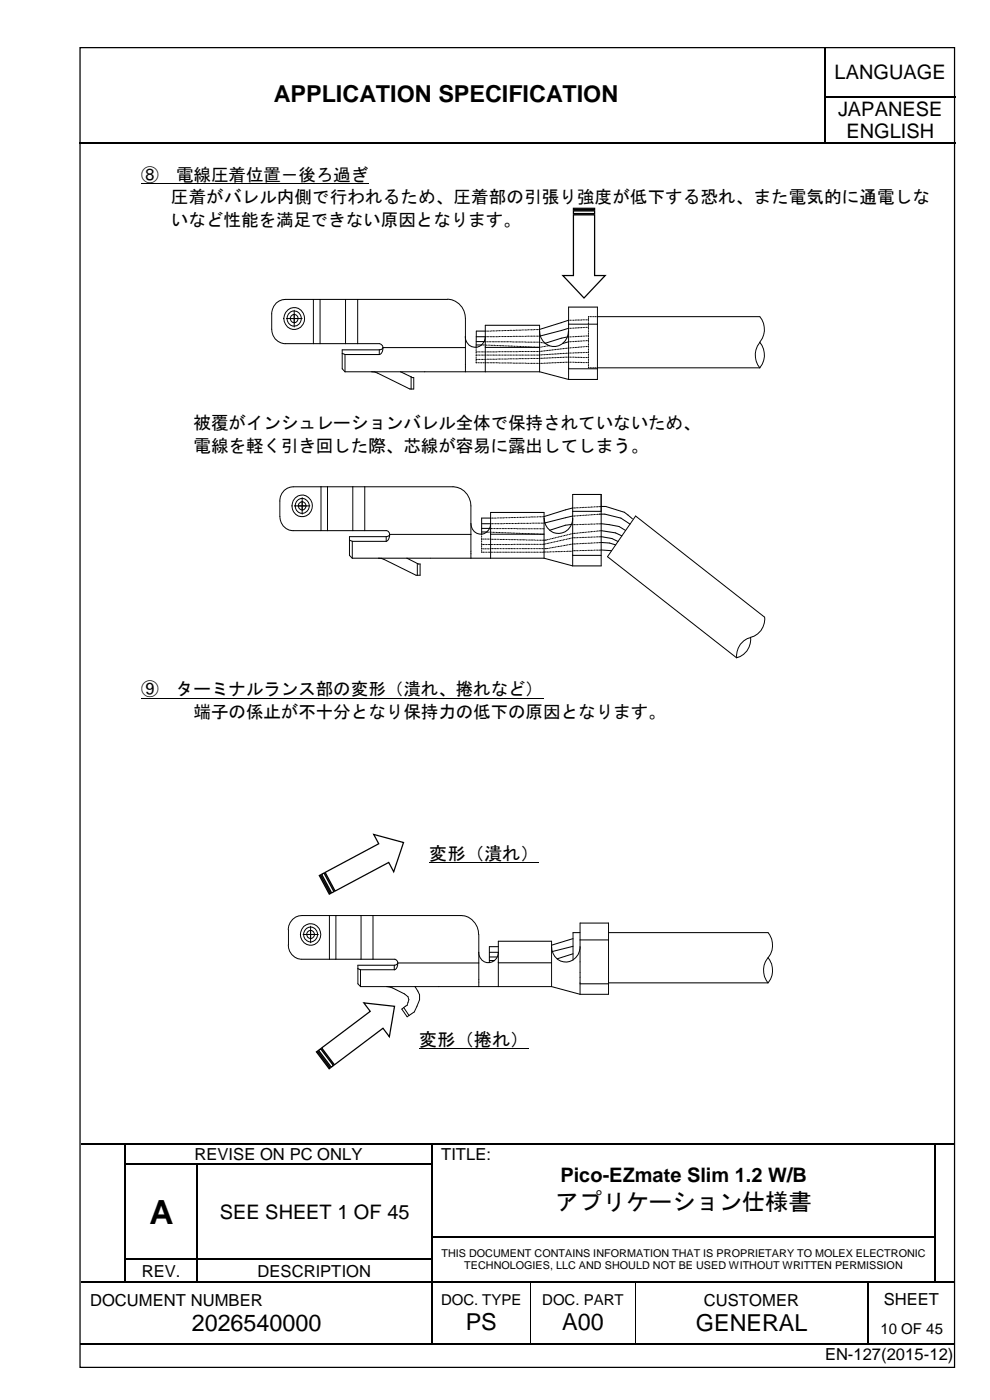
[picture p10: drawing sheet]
<svg xmlns="http://www.w3.org/2000/svg" width="210mm" height="297mm" viewBox="0 0 210 297" stroke-linecap="round" stroke-linejoin="round" font-family="sans-serif">
<defs><g id="words">
<text font-size="7.1" x="31.7" y="259.6">A</text>
<g font-size="5">
<text x="58.1" y="21.6">APPLICATION SPECIFICATION</text>
<text x="117.8" y="256.7">アプリケーション仕様書</text>
<text x="40.6" y="282.4">2026540000</text>
<text x="98.7" y="282.2">PS</text>
<text x="119.2" y="282.2">A00</text>
<text x="147.6" y="282.4">GENERAL</text>
</g>
<g font-size="4.2">
<text x="176.9" y="16.7">LANGUAGE</text>
<text x="177.7" y="24.5">JAPANESE</text>
<text x="179.4" y="29.4">ENGLISH</text>
<text x="118.8" y="250.7">Pico-EZmate Slim 1.2 W/B</text>
<text x="46.6" y="258.6">SEE SHEET 1 OF 45</text>
</g>
<g font-size="3.9">
<text x="90.9" y="182.4">変形（潰れ）</text>
<text x="88.8" y="221.8">変形（捲れ）</text>
</g>
<g font-size="3.7">
<text x="29.9" y="38.3">⑧</text>
<text x="37.3" y="38.3">電線圧着位置－後ろ過ぎ</text>
<text x="36.2" y="43.1">圧着がバレル内側で行われるため、圧着部の引張り強度が低下する恐れ、また電気的に通電しな</text>
<text x="36.2" y="47.9">いなど性能を満足できない原因となります。</text>
<text x="41" y="91.1">被覆がインシュレーションバレル全体で保持されていないため、</text>
<text x="41" y="95.9">電線を軽く引き回した際、芯線が容易に露出してしまう。</text>
<text x="29.9" y="147.5">⑨</text>
<text x="37.3" y="147.5">ターミナルランス部の変形（潰れ、捲れなど）</text>
<text x="41" y="152.4">端子の係止が不十分となり保持力の低下の原因となります。</text>
</g>
<g font-size="3.5">
<text x="41.2" y="246.1">REVISE ON PC ONLY</text>
<text x="93.5" y="246.1">TITLE:</text>
<text x="30.1" y="270.8">REV.</text>
<text x="54.6" y="270.8">DESCRIPTION</text>
<text x="19.1" y="277">DOCUMENT NUMBER</text>
<text x="149.2" y="277">CUSTOMER</text>
<text x="187.4" y="276.8">SHEET</text>
<text x="174.9" y="288.6">EN-127(2015-12)</text>
</g>
<g font-size="3.2">
<text x="93.5" y="276.9">DOC. TYPE</text>
<text x="115" y="276.9">DOC. PART</text>
<text x="186.6" y="283">10 OF 45</text>
</g>
<g font-size="2.3">
<text x="93.6" y="266.6">THIS DOCUMENT CONTAINS INFORMATION THAT IS PROPRIETARY TO MOLEX ELECTRONIC</text>
<text x="98.4" y="269.3">TECHNOLOGIES, LLC AND SHOULD NOT BE USED WITHOUT WRITTEN PERMISSION</text>
</g>
</g></defs>
<g fill="none" stroke="#000" stroke-width=".25">
<path d="M175 10.2v10.2M16.8 30.4h158M175 20.6v9.7M175.1 20.5h27.4M175.1 30.4h27.4M17.2 242.6h9.3M26.6 242.8v4M26.6 247.1v4.8M26.6 252.2v4.9M26.6 257.3v4.9M26.7 242.6h64.8M26.7 247h15"/>
<path d="M41.8 247.1v4.8M41.8 252.2v4.9M41.8 257.3v4.9M42 247h49.5M91.6 242.8v4M91.6 247.1v4.8M91.6 252.2v4.9M91.6 257.3v4.9M91.8 242.6h106.3M198.2 242.8v4M198.2 247.1v4.8M198.2 252.2v4.9"/>
<path d="M198.2 257.3v4.9M198.4 242.6h4M17.2 272h9.3M26.6 262.5v4.6M26.6 267.3v4.6M26.7 267.2h15M26.7 272h15M41.8 262.5v4.6M41.8 267.3v4.6M42 267.2h49.5M42 272h49.5M91.6 262.5v4.6"/>
<path d="M91.6 267.3v4.6M91.6 272.2v12.9M91.8 262.3h106.3M91.8 272h20.6M112.6 272h22M134.9 272h49M184 272.2v12.9M184.1 272h14M198.2 262.5v4.6M198.2 267.3v4.6M198.4 272h4M16.9 285.2h74.6"/>
<path d="M91.8 285.2h20.6M112.6 285.2h22M134.9 285.2h49M184.1 285.2h18.3"/>
</g>
<g fill="#000">
<path d="M174.8 20.4h.3v.2h-.3z" fill-rule="evenodd"/>
<path d="M174.8 30.3h.3v.3h-.3z" fill-rule="evenodd"/>
<path d="M26.5 242.5h.2v.3h-.2z" fill-rule="evenodd"/>
<path d="M26.5 246.8h.2v.3h-.2z" fill-rule="evenodd"/>
<path d="M26.5 251.9h.2v.3h-.2z" fill-rule="evenodd"/>
<path d="M26.5 257.1h.2v.2h-.2z" fill-rule="evenodd"/>
<path d="M41.7 246.8h.3v.3h-.3z" fill-rule="evenodd"/>
<path d="M41.7 251.9h.3v.3h-.3z" fill-rule="evenodd"/>
<path d="M41.7 257.1h.3v.2h-.3z" fill-rule="evenodd"/>
<path d="M91.5 242.5h.3v.3h-.3z" fill-rule="evenodd"/>
<path d="M91.5 246.8h.3v.3h-.3z" fill-rule="evenodd"/>
<path d="M91.5 251.9h.3v.3h-.3z" fill-rule="evenodd"/>
<path d="M91.5 257.1h.3v.2h-.3z" fill-rule="evenodd"/>
<path d="M198.1 242.5h.3v.3h-.3z" fill-rule="evenodd"/>
<path d="M198.1 246.8h.3v.3h-.3z" fill-rule="evenodd"/>
<path d="M198.1 251.9h.3v.3h-.3z" fill-rule="evenodd"/>
<path d="M198.1 257.1h.3v.2h-.3z" fill-rule="evenodd"/>
<path d="M26.5 262.2h.2v.3h-.2z" fill-rule="evenodd"/>
<path d="M26.5 267.1h.2v.2h-.2z" fill-rule="evenodd"/>
<path d="M26.5 271.9h.2v.3h-.2z" fill-rule="evenodd"/>
<path d="M41.7 262.2h.3v.3h-.3z" fill-rule="evenodd"/>
<path d="M41.7 267.1h.3v.2h-.3z" fill-rule="evenodd"/>
<path d="M41.7 271.9h.3v.3h-.3z" fill-rule="evenodd"/>
<path d="M91.5 262.2h.3v.3h-.3z" fill-rule="evenodd"/>
<path d="M91.5 267.1h.3v.2h-.3z" fill-rule="evenodd"/>
<path d="M91.5 271.9h.3v.3h-.3z" fill-rule="evenodd"/>
<path d="M112.4 271.9h.2v.3h-.2z" fill-rule="evenodd"/>
<path d="M134.6 271.9h.3v.3h-.3z" fill-rule="evenodd"/>
<path d="M183.9 271.9h.2v.3h-.2z" fill-rule="evenodd"/>
<path d="M198.1 262.2h.3v.3h-.3z" fill-rule="evenodd"/>
<path d="M198.1 267.1h.3v.2h-.3z" fill-rule="evenodd"/>
<path d="M198.1 271.9h.3v.3h-.3z" fill-rule="evenodd"/>
<path d="M91.5 285.1h.3v.3h-.3z" fill-rule="evenodd"/>
<path d="M112.4 285.1h.2v.3h-.2z" fill-rule="evenodd"/>
<path d="M134.6 285.1h.3v.3h-.3z" fill-rule="evenodd"/>
<path d="M183.9 285.1h.2v.3h-.2z" fill-rule="evenodd"/>
</g>
<path d="M112.5 272.2v12.9M134.7 272.2v12.9" fill="none" stroke="#000" stroke-width=".21"/>
<path d="M55.6 15.8h112.4v9.7h-112.4z" fill-rule="evenodd" fill="#fff"/>
<path d="M17 10.1h185.4v280h-185.4z" fill="none" stroke="#000" stroke-width=".26"/>
<path d="M67.1 223.2l.2-.2 2.7 3.6-.2 .1zM67.5 222.8l.5-.3 2.7 3.6-.5 .3zM77.1 212.8l6.5 .7-1.1 6.4-1.3-1.8-10.3 7.8-2.7-3.6 10.3-7.7z" fill-rule="evenodd" fill="#fff"/>
<path d="M77.1 212.8l6.5 .7-1.1 6.4-1.3-1.8-10.3 7.8-2.7-3.6 10.3-7.7zM67.1 223.2l.2-.2 2.7 3.6-.2 .1zM67.5 222.8l.5-.3 2.7 3.6-.5 .3z" fill="none" stroke="#000" stroke-width=".26"/>
<path d="M67.7 185.7l.2-.1 2.2 4-.3 .1zM68.2 185.5l.5-.3 2.1 4-.5 .2zM68.9 185.1l11.4-6.1-1.1-2 6.4 1.7-2.1 6.2-1.1-1.9-11.4 6z" fill-rule="evenodd" fill="#fff"/>
<path d="M67.7 185.7l.2-.1 2.2 4-.3 .1zM68.2 185.5l.5-.3 2.1 4-.5 .2zM68.9 185.1l11.4-6.1-1.1-2 6.4 1.7-2.1 6.2-1.1-1.9-11.4 6z" fill="none" stroke="#000" stroke-width=".26"/>
<path d="M29.9 38.9h48.2M29.9 148.2h85.3" fill="none" stroke="#000" stroke-width=".21"/>
<path d="M121.6 44.2h4.5v.3h-4.5zM121.6 44.7h4.5v.6h-4.5zM121.6 45.6h4.5v12.9h2.2l-4.5 4.7-4.5-4.7h2.3z" fill-rule="evenodd" fill="#fff"/>
<path d="M121.6 44.2h4.5v.3h-4.5zM121.6 44.7h4.5v.6h-4.5zM121.6 45.6h4.5v12.9h2.2l-4.5 4.7-4.5-4.7h2.3z" fill="none" stroke="#000" stroke-width=".26"/>
<g fill="none" stroke="#000" stroke-width=".21">
<path d="M60.7 67.6h3.4M61 65.7a2.28 2.28 0 0 1 3.5 1.1 2.28 2.28 0 0 1-1.9 3.1 2.33 2.33 0 0 1-2.3-1.5 2.33 2.33 0 0 1 .7-2.7zM62.4 65.8v3.6M66.4 63.5v9.4M67.9 63.5v9.4M72.6 75l.5 .2M73.1 75.2v3.7M73.1 75.2h7.3M73.1 78.9h25.6M73.3 63.5v9.4M75.8 63.5v9.4M78.8 78.9l1.2 .3 6.9 3.3h.8v-2.4l-.5-.2"/>
<path d="M80.4 74.2v1M80.4 74.2h-7.8v4l.5 .7M81.2 73.7a.89 .89 0 0 0-.8-.8h-19.9a2.96 2.96 0 0 1-2.9-3.1v-3.2a3 3 0 0 1 2.9-3.1h34.3a3.9 3.9 0 0 1 3.9 4.1v6.1M81.2 73.7v.1a1.44 1.44 0 0 1-.6 1.4h-.2M81.2 73.7l-.2 .4-.6 .1M81.2 73.7h17.5M84.9 78.9l2.3 1M87.2 79.9v2.6M98.6 71.4a2.13 2.13 0 0 0 2.2 2.3 2.13 2.13 0 0 0 2.1-2.3M98.7 73.7v5.2M98.7 78.9h4.2M100.9 76.1v.2l.2-.1"/>
<path d="M100.9 76.8v.2h.2M100.9 74v.1M100.9 74.3v.2M100.9 75.1v.1M100.9 75.4v.1M100.9 75.8v.1M100.9 76.4v.2M100.9 73.2h1.3M100.9 72.5h1.9M100.9 71.4h2.1M101.1 75.3l-.2 .1M101.1 74.7l-.2 .1"/>
<path d="M101.3 76.2h.1M101.3 75.3h.1M101.3 74.7h.1M101.3 77h.2M101.6 76.2h.1M101.6 75.3h.1M101.6 74.7h.1M101.7 77h.1M102 76.2h.1M102 75.3h.1M102 74.7h.1M102 77h.2"/>
<path d="M102.2 76.2h.2M102.2 75.3h.2M102.2 74.7h.2M102.4 77h.1M102.4 73.2h.2M102.6 76.2h.1M102.6 75.3h.1M102.6 74.7h.1M102.8 77h.2M102.8 73.2h.1M102.9 73.5v.2h11.5M102.9 78.9h11.5"/>
<path d="M102.9 78.9v-9.9h11.5v9.9M102.9 76.2h.1M102.9 75.3h.1M102.9 74.7h.1M103 72.5h.1M103 70.2h-2l-.1 3.6M103.1 73.2h.1M103.2 77h.2M103.2 71.4h.2M103.2 70.2h.2M103.3 76.2h.1M103.3 75.3h.1"/>
<path d="M103.3 74.7h.1M103.3 72.5h.1M103.4 73.2h.2M103.6 76.2h.1M103.6 75.3h.1M103.6 74.7h.1M103.6 77h.1M103.6 71.4h.1M103.6 70.2h.1M103.6 72.5h.2M103.8 73.2h.1M103.9 76.2h.1"/>
<path d="M103.9 75.3h.1M103.9 74.7h.1M103.9 77h.1M103.9 71.4h.1M103.9 70.2h.1M104 72.5h.1M104.1 73.3h.1M104.2 77h.1M104.2 71.4h.1M104.2 70.2h.1M104.2 76.2h.1M104.2 75.3h.1"/>
<path d="M104.2 74.7h.1M104.3 72.5h.1M104.4 73.3h.2M104.5 76.2h.2M104.5 75.3h.2M104.5 74.7h.2M104.5 77h.2M104.5 71.4h.2M104.5 70.2h.2M104.6 72.5h.1M104.7 73.3h.2M104.9 76.2h.1"/>
<path d="M104.9 75.3h.1M104.9 74.7h.1M104.9 77h.1M104.9 71.4h.1M104.9 70.2h.1M104.9 72.5h.1M105.1 73.3h.1M105.2 76.2h.1M105.2 75.3h.1M105.2 74.7h.1M105.2 77h.1M105.2 71.4h.1"/>
<path d="M105.2 70.2h.1M105.3 72.5h.1M105.4 73.3h.1M105.5 77h.1M105.5 71.4h.1M105.5 70.2h.1M105.5 76.2h.1M105.5 75.3h.1M105.5 74.6h.1M105.6 72.5h.1M105.8 73.3h.1M105.8 76.2h.2"/>
<path d="M105.8 75.3h.2M105.8 74.6h.2M105.8 77h.1M105.8 71.4h.1M105.8 70.2h.1M105.9 72.5h.1M106.1 73.3h.1M106.2 76.2h.1M106.2 75.3h.1M106.2 74.6h.1M106.2 77h.1M106.2 71.4h.1"/>
<path d="M106.2 70.2h.1M106.2 72.5h.1M106.4 73.3h.1M106.5 76.2h.1M106.5 75.3h.1M106.5 74.6h.1M106.5 77h.1M106.5 71.4h.1M106.5 70.2h.1M106.5 72.5h.2M106.7 73.3l.1 .1M106.8 77h.1"/>
<path d="M106.8 71.4h.1M106.8 70.1h.1M106.8 76.2h.1M106.8 75.3h.1M106.8 74.6h.1M106.9 72.5h.1M107.1 73.4h.1M107.1 76.2h.2M107.1 75.3h.2M107.1 74.6h.2M107.1 77h.1M107.1 71.4h.1"/>
<path d="M107.1 70.1h.1M107.2 72.5h.1M107.4 73.4h.1M107.5 76.2h.1M107.5 75.3h.1M107.5 74.6h.1M107.5 77h.1M107.5 71.4h.1M107.5 70.1h.1M107.5 72.5h.2M107.7 73.4h.1M107.8 77h.1"/>
<path d="M107.8 71.4h.1M107.8 70.1h.1M107.8 76.1h.1M107.8 75.3h.1M107.8 74.6h.1M107.8 72.5h.2M108 73.4h.2M108.1 76.1h.1M108.1 75.3h.1M108.1 74.6h.1M108.1 77h.1M108.1 71.4h.1"/>
<path d="M108.1 70.1h.1M108.2 72.5h.1M108.4 73.4h.1M108.4 76.1h.1M108.4 75.3h.1M108.4 74.6h.1M108.4 77h.1M108.4 71.4h.1M108.4 70.1h.1M108.5 72.5h.1M108.7 73.4l.1 .1M108.8 76.1h.1"/>
<path d="M108.8 75.3h.1M108.8 74.6h.1M108.8 77h.1M108.8 71.4h.1M108.8 70.1h.1M108.8 72.5h.1M109 73.5h.1M109.1 77h.1M109.1 71.4h.1M109.1 70.1h.1M109.1 76.1h.1M109.1 75.3h.1"/>
<path d="M109.1 74.6h.1M109.1 72.5h.2M109.4 73.5h.1M109.4 76.1h.2M109.4 75.3h.2M109.4 74.6h.2M109.4 77h.2M109.4 71.4h.2M109.4 70h.2M109.4 72.5h.2M109.7 73.5h.1M109.7 76.1h.2"/>
<path d="M109.7 75.3h.2M109.7 74.6h.2M109.7 77h.2M109.7 71.4h.2M109.7 70h.2M109.8 72.5h.1M110 73.5h.1M110 76.1h.2M110 75.3h.2M110 74.6h.2M110 77h.2M110 71.4h.2"/>
<path d="M110 70h.2M110.1 72.5h.1M110.3 73.5h.1M110.3 76.1h.2M110.3 75.3h.2M110.3 74.6h.2M110.3 77h.2M110.3 71.4h.2M110.3 70h.2M110.4 72.5h.1M110.6 73.5h.1M110.7 76.1h.1"/>
<path d="M110.7 75.3h.1M110.7 74.6h.1M110.7 77h.1M110.7 71.4h.1M110.7 70h.1M110.7 72.5h.1M111 73.5h.1M111 76.1h.1M111 75.3h.1M111 74.6h.1M111 77h.1M111 71.4h.1"/>
<path d="M111 70h.1M111 72.5h.2M111.3 73.5h.1M111.3 76.1h.2M111.3 75.3h.2M111.3 74.6h.2M111.3 77h.2M111.3 72.5l.2 .1M111.3 71.4h.2M111.3 70h.2M111.6 73.6h.2M111.6 76.1h.2"/>
<path d="M111.6 75.3h.2M111.6 74.6h.2M111.6 77.1h.2M111.6 71.3h.2M111.6 70h.2M111.7 72.6h.1M111.9 73.6h.2M112 76.1h.1M112 75.3h.1M112 74.6h.1M112 77.1h.1M112 71.3h.1"/>
<path d="M112 70h.1M112 72.6h.1M112.3 73.6h.1M112.3 76h.1M112.3 75.3h.1M112.3 74.6h.1M112.3 77.1h.1M112.3 72.6h.2M112.3 71.3h.1M112.3 70h.1M112.6 73.6h.1M112.6 77.1h.2"/>
<path d="M112.6 71.3h.2M112.6 70h.2M112.6 76h.2M112.6 75.3h.2M112.6 74.6h.2M112.6 72.6h.2M112.9 76h.2M112.9 75.3h.2M112.9 74.6h.2M112.9 73.6h.2M112.9 77.1h.2M112.9 71.3h.2"/>
<path d="M112.9 70h.2M113 72.6h.1M113.3 76h.1M113.3 75.3h.1M113.3 74.6h.1M113.3 73.6h.1M113.3 77.1h.1M113.3 72.6h.1M113.3 71.3h.1M113.3 69.9h.1M113.6 73.7h.1M113.6 76h.1"/>
<path d="M113.6 75.3h.1M113.6 74.6h.1M113.6 77.1h.1M113.6 72.6h.1M113.6 71.3h.1M113.6 69.9h.1M113.9 76h.2M113.9 75.3h.2M113.9 74.6h.2M113.9 77.1h.2M113.9 73.7h.2M113.9 71.3h.2"/>
<path d="M113.9 69.9h.2M114 72.6h.1M114.2 77.1h.3M114.2 73.7h.2M114.2 72.6h.3M114.2 71.3h.2M114.4 70.2a3.1 3.1 0 0 0 3.1 3.3 3.1 3.1 0 0 0 3-3.3M114.4 78.9l6.1 1.6M114.5 76h-.3M114.5 75.3h-.3M114.5 74.5l-.3 .1M114.5 73.7h-.1"/>
<path d="M114.7 75.3h.1M114.7 73.6h.1M114.7 76h.1M114.7 77.1h.1M114.7 72.7h.2M114.8 74.5h-.1M115 75.3h.2M115 76h.2M115 77.1h.2M115.1 72.7h.1M115.1 73.5l-.1 .1M115.2 74.5h-.2"/>
<path d="M115.3 73.5h.2M115.4 75.3h.1M115.4 76h.1M115.4 77h.1M115.4 72.8h.2M115.5 74.4l-.1 .1M115.7 75.2h.2M115.7 76h.2M115.7 77h.2M115.8 73.4l-.1 .1M115.9 74.4h-.2M116 73.4h.1"/>
<path d="M116 75.2h.2M116.2 74.3l-.2 .1M116.2 75.9l-.2 .1M116.2 77h-.2M116.3 73.3h.1M116.4 75.2h.1M116.4 75.9h.1M116.4 77h.1M116.5 74.3h-.1M116.7 75.9h.2M116.7 77h.2M116.9 74.3h-.2"/>
<path d="M116.9 75.1l-.2 .1M117 75.1h.2M117 75.9h.2M117 77h.2M117.2 74.2l-.2 .1M117.4 75.9h.1M117.4 77h.1M117.5 74.2h-.1M117.5 75.1h-.1M117.7 75.1h.2M117.7 75.9h.2M117.7 77h.2"/>
<path d="M117.9 74.1l-.2 .1M118.1 75.9h.1M118.1 76.9h.1M118.2 74.1h-.1M118.2 75.1h-.1M118.4 75.1h.1M118.4 75.9h.1M118.4 76.9h.1M118.5 74.1h-.1M118.7 75h.2M118.9 74l-.2 .1M118.9 75.8l-.2 .1"/>
<path d="M118.9 76.9h-.2M119.1 75h.1M119.1 75.8h.1M119.1 76.9h.1M119.2 74h-.1M119.4 75h.1M119.4 75.8h.1M119.4 76.9h.1M119.5 73.9l-.1 .1M119.7 75h.2M119.7 75.8h.2M119.7 76.8h.2"/>
<path d="M119.9 73.9h-.2M120.1 74.9h.1M120.1 75.8h.1M120.1 76.8h.1M120.2 73.9h-.1M120.3 71.5l-4.7 1.3M120.4 75.8h.3M120.4 76.8h.3M120.5 78.2v-13h6.2v15.3h-6.2M120.5 78.2v2.3M120.5 71.5h.2M120.5 68.8h6.2"/>
<path d="M120.5 78.2h6.2M120.7 73.8l-.3 .1M120.7 74.9h-.3M120.7 72.5l-1.4 .4M120.7 67.9l-6.5 2M120.7 69.6l-6.2 1.7M120.9 75.8h.1M120.9 76.8h.1M120.9 72.5h.1M120.9 74.9h.1M120.9 71.5h.1M120.9 69.6h.1"/>
<path d="M120.9 67.9h.1M121 73.8h-.1M121.2 75.8h.1M121.2 76.8h.1M121.2 74.9h.1M121.2 73.8h.1M121.2 72.5h.1M121.2 67.9h.1M121.3 71.4l-.1 .1M121.3 69.6h-.1M121.6 75.8h.1M121.6 76.8h.1"/>
<path d="M121.6 71.4h.1M121.6 73.7h.1M121.6 72.5h.1M121.6 69.6h.1M121.6 67.9h.1M121.7 74.9h-.1M121.9 76.8l.1 .1M121.9 75.8h.1M121.9 74.9h.1M121.9 72.4h.1M122 67.9h-.1M122 73.7h-.1"/>
<path d="M122 71.4h-.1M122 69.6h-.1M122.2 75.8h.2M122.2 76.9h.2M122.2 71.4h.2M122.2 74.9h.2M122.2 73.7h.2M122.2 69.6h.2M122.2 67.9h.2M122.4 72.4h-.2M122.6 75.8h.1M122.6 76.9h.1"/>
<path d="M122.6 73.7h.1M122.6 72.4h.1M122.6 67.9h.1M122.7 74.8l-.1 .1M122.7 71.4h-.1M122.7 69.5l-.1 .1M122.9 73.6h.1M122.9 75.8h.1M122.9 76.9h.1M122.9 71.4h.1M122.9 74.8h.1M122.9 69.5h.1"/>
<path d="M122.9 67.9h.1M123 72.4h-.1M123.2 76.9h.2M123.2 75.8l.2 .1M123.2 74.8h.2M123.2 72.4h.2M123.4 73.6h-.2M123.4 71.3l-.2 .1M123.4 69.5h-.2M123.4 67.9h-.2M123.6 75.9h.1M123.6 76.9h.1"/>
<path d="M123.6 73.6h.1M123.6 71.3h.1M123.6 72.3h.1M123.6 69.5h.1M123.6 67.9h.1M123.7 74.8h-.1M123.9 75.9h.2M123.9 76.9h.2M123.9 73.5h.2M123.9 74.8h.2M123.9 72.3h.2M123.9 67.9h.2"/>
<path d="M124.1 71.3h-.2M124.1 69.4l-.2 .1M124.3 75.9h.1M124.3 76.9h.1M124.3 74.8h.1M124.3 72.3h.1M124.3 71.3h.1M124.3 69.4h.1M124.3 67.9h.1M124.4 73.5h-.1M124.6 75.9h.2M124.6 74.8l.2 .1"/>
<path d="M124.8 77.9l.1 .1M124.8 73.4l-.2 .1M124.8 76.8l-.2 .1M124.8 72.2l-.2 .1M124.8 71.2l-.2 .1M124.8 69.3l-.2 .1M124.8 67.8l-.2 .1M124.8 67.5v.2M124.8 67.9v.1M124.8 68.3v.1M124.8 68.6v.1M124.8 68.9v.2"/>
<path d="M124.8 69.6v.2M124.8 70v.1M124.8 70.3v.1M124.8 70.6v.2M124.8 71v.2M124.8 71.4v.1M124.8 71.7v.1M124.8 72v.2M124.8 72.4v.1M124.8 72.7v.1M124.8 73v.2M124.8 73.7v.2"/>
<path d="M124.8 74.1v.1M124.8 74.4v.2M124.8 75.1v.2M124.8 75.5v.1M124.8 75.8v.1M124.8 76.2v.1M124.8 76.5v.1M124.8 77.2v.1M124.8 77.5v.2M124.9 67.2l-.1 .1M125.1 78h.1M125.1 67.2h.1"/>
<path d="M125.4 78h.2M125.4 67.2h.2M125.8 78h.2M125.8 67.2h.2M126.1 78h.2M126.1 67.2h.2M126.5 67.2h34.6a4.3 4.3 0 0 1 0 5.4M126.5 78h34.6M161.1 72.6a4.2 4.2 0 0 0 0 5.4M161.1 72.6a4.3 4.3 0 0 1 0 5.4M62.4 107.3h3.3M62.6 105.6a2.25 2.25 0 0 1 3.2 .3 2.25 2.25 0 0 1-.3 3.2 2.25 2.25 0 0 1-3.2-.3 2.25 2.25 0 0 1 .3-3.2z"/>
<path d="M64.1 105.6v3.5M68.1 103.3v9.3M69.4 103.3v9.3M74.1 114.6l.6 .2M74.7 114.8v3.6M74.7 118.4h25.1M74.7 114.8h7.2M74.8 103.3v9.3M77.3 103.3v9.3M80.3 118.4l1.2 .3 6.7 3.3h.9v-2.3l-.6-.2M81.8 112.6a.72 .72 0 0 1 .8 .8M81.9 112.6h-19.7a2.87 2.87 0 0 1-2.9-3v-3.3a2.93 2.93 0 0 1 2.9-3h33.8a3.9 3.9 0 0 1 3.8 4v6.1"/>
<path d="M81.9 113.8v1M81.9 113.8h-7.8v4l.6 .6M82.6 113.4l-.2 .3-.5 .1M82.6 113.4a1.44 1.44 0 0 1-.6 1.4h-.1M82.6 113.4h17.2M86.3 118.4l2.2 1.1M88.5 119.5v2.5M99.8 111.1a2.09 2.09 0 0 0 2.1 2.2 2.09 2.09 0 0 0 2.1-2.2M99.8 113.4v5M99.8 118.4h4.2M102.1 116.3l.2 .1M102.1 117l.2 .2"/>
<path d="M102.1 113.7v.1M102.1 114.1v.1M102.1 114.4v.2M102.1 114.8v.2M102.1 115.2v.1M102.1 115.9v.2M102.1 116.7v.1M102.1 114.4h.2M102.1 112.9h1.3M102.1 112.1h1.8M102.1 111.1h2.1M102.3 115.5h-.2v.2"/>
<path d="M102.4 115.5h.2M102.4 117.2h.2M102.5 116.4h.1M102.5 114.4h.1M102.8 115.5h.1M102.8 117.2h.1M102.8 116.4h.2M102.8 114.4h.2M103.1 115.5h.1M103.1 117.2h.1M103.2 116.4h.1M103.2 114.4h.1"/>
<path d="M103.5 115.5h.1M103.5 117.2h.1M103.5 116.4h.2M103.5 114.4h.2M103.6 112.9h.1M103.8 115.5h.1M103.8 117.2h.1M103.9 114.4h.3M103.9 112.9h.1M104 113.2v.1h11.3M104 118.4v-9.7h11.3v9.7M104 118.4h11.3"/>
<path d="M104.1 115.5h.1M104.1 117.2h.1M104.1 112.1h.2M104.2 116.4h-.3M104.2 109.9h-2.1v3.6M104.2 112.9h.1M104.3 114.4h.2M104.3 111.1h.2M104.3 109.9h.2M104.3 116.4h.2M104.4 115.5h.1M104.4 117.2h.1"/>
<path d="M104.5 112.1h.1M104.5 112.9h.2M104.7 114.4h.1M104.7 111.1h.1M104.7 109.9h.1M104.7 116.4h.1M104.8 115.5h.1M104.8 117.2h.1M104.8 112.1h.1M104.9 112.9h.1M105 114.4h.1M105 111.1h.1"/>
<path d="M105 109.9h.1M105 116.4h.2M105.1 115.5h.1M105.1 117.2h.1M105.1 112.1h.1M105.2 112.9l.1 .1M105.3 111.1h.2M105.4 114.4h.1M105.4 116.4h.1M105.4 115.5h.1M105.4 117.2h.1M105.4 112.1h.2"/>
<path d="M105.5 109.9h-.1M105.5 113h.2M105.7 111.1h.1M105.7 114.4h.1M105.7 109.9h.1M105.7 116.4h.1M105.7 115.5h.2M105.7 117.2h.2M105.8 112.1h.1M105.8 113h.2M106 111.1h.1M106 114.4h.1"/>
<path d="M106 109.9h.1M106 116.4h.1M106.1 115.5h.1M106.1 117.2h.1M106.1 112.1h.1M106.2 113h.1M106.3 111.1h.1M106.3 114.4h.2M106.3 109.9h.2M106.4 116.4h.1M106.4 115.5h.1M106.4 117.2h.1"/>
<path d="M106.4 112.1h.1M106.5 113h.1M106.6 111.1h.1M106.7 114.4h.1M106.7 109.9h.1M106.7 116.4h.1M106.7 115.5h.1M106.7 117.2h.1M106.7 112.1h.2M106.8 113h.1M107 111.1h.1M107 114.4h.1"/>
<path d="M107 109.8h.1M107 115.5h.2M107 117.2h.2M107 116.4h.1M107.1 112.1h.1M107.1 113h.2M107.3 111.1h.1M107.3 114.4h.1M107.3 109.8h.1M107.4 115.5h.1M107.4 117.2h.1M107.4 116.4h.1"/>
<path d="M107.4 112.1h.1M107.5 113.1h.1M107.6 111.1h.1M107.7 114.4h.1M107.7 109.8h.1M107.7 116.4h.1M107.7 115.5h.1M107.7 117.2h.1M107.7 112.1h.2M107.8 113.1h.1M107.9 111.1h.1M108 114.5h.1"/>
<path d="M108 109.8h.1M108 116.4h.1M108 115.5h.1M108 117.2h.1M108 112.1h.2M108.1 113.1h.1M108.3 111.1h.1M108.3 114.5h.1M108.3 109.8h.1M108.3 116.4h.2M108.4 115.5h.1M108.4 117.2h.1"/>
<path d="M108.4 112.1h.1M108.4 113.1h.2M108.6 111.1h.1M108.6 114.5h.2M108.6 109.8h.2M108.7 117.2h.1M108.7 116.4h.1M108.7 112.1h.1M108.7 113.1h.2M108.8 115.5h-.1M108.9 111.1h.1M109 114.5h.1"/>
<path d="M109 109.8h.1M109 115.5h.1M109 117.2h.1M109 116.4h.1M109 112.1h.2M109.1 113.1h.1M109.2 111.1h.1M109.3 114.5h.1M109.3 109.8h.1M109.3 115.5h.2M109.3 117.2h.2M109.3 112.1h.2"/>
<path d="M109.3 116.4h.2M109.4 113.1h.1M109.5 111.1h.2M109.6 114.5h.2M109.7 115.5h.1M109.7 117.2h.1M109.7 112.2h.1M109.7 116.4h.1M109.7 113.1h.2M109.8 109.8h-.2M109.9 111h.1M110 115.5h.1"/>
<path d="M110 117.2h.1M110 114.5h.1M110 109.8h.1M110 112.2h.1M110 116.4h.1M110 113.1h.2M110.2 111h.1M110.3 114.5h.1M110.3 109.8h.1M110.3 115.5h.2M110.3 117.2h.2M110.3 112.2h.2"/>
<path d="M110.3 116.4h.2M110.4 113.2h.1M110.5 111h.1M110.6 114.5h.2M110.6 109.8h.2M110.6 115.5h.2M110.6 117.2h.2M110.6 112.2h.2M110.7 113.2h.1M110.7 116.4h.1M110.8 111h.2M110.9 114.5h.2"/>
<path d="M110.9 109.8h.2M111 115.5h.1M111 117.2h.1M111 112.2h.1M111 116.4h.1M111 113.2h.1M111.2 111h.1M111.2 114.5h.2M111.2 109.7h.2M111.3 115.5h.1M111.3 117.2h.1M111.3 112.2h.1"/>
<path d="M111.3 116.4h.1M111.3 113.2h.1M111.5 111h.1M111.6 115.5h.1M111.6 117.2h.1M111.6 114.6h.1M111.6 109.7h.1M111.6 112.2h.1M111.6 116.4h.2M111.7 113.2h.1M111.8 111h.1M111.9 115.5h.2"/>
<path d="M111.9 117.2h.2M111.9 114.6h.1M111.9 109.7h.1M111.9 113.2h.2M111.9 112.2h.2M111.9 116.4h.2M112.1 111h.1M112.2 115.5h.2M112.2 117.2h.2M112.2 114.6h.2M112.2 112.2h.2M112.2 109.7h.2"/>
<path d="M112.3 113.2l.1 .1M112.3 116.4h.1M112.4 111h.1M112.5 114.6h.2M112.5 109.7h.2M112.6 115.5h.1M112.6 117.2h.1M112.6 112.2h.1M112.6 113.3h.1M112.6 116.4h.1M112.8 111h.1M112.9 114.6h.1"/>
<path d="M112.9 109.7h.1M112.9 115.5h.1M112.9 117.2h.1M112.9 113.3h.2M112.9 112.2h.1M113 116.4h.1M113.1 111h.1M113.2 115.5h.2M113.2 117.2h.2M113.2 114.6h.1M113.2 109.7h.1M113.3 113.3h.1"/>
<path d="M113.3 112.2h.1M113.3 116.4h.1M113.4 111h.1M113.6 115.5h.1M113.6 117.2h.1M113.6 114.6h.1M113.6 112.2h.1M113.6 109.7h.1M113.6 116.4h.1M113.7 111h.2M113.9 115.5h.1M113.9 117.2h.1"/>
<path d="M113.9 114.6h.1M113.9 112.2h.1M114 116.4h.1M114 109.6l-.1 .1M114 111h.2M114.2 115.5h.1M114.2 117.2h.1M114.2 114.6h.1M114.2 113.3h.1M114.2 112.2h.1M114.2 109.6h.1M114.3 116.4h.1"/>
<path d="M114.4 111h.1M114.5 114.6h.2M114.5 109.6h.2M114.6 115.5h.1M114.6 117.2h.1M114.6 112.2h.1M114.6 116.4h.1M114.7 111h.1M114.9 115.5h.1M114.9 117.2h.1M114.9 114.6h.1M114.9 112.2h.1"/>
<path d="M114.9 109.6h.1M114.9 116.4h.2M115 111h.2M115.2 114.6h.3M115.2 112.2h.1M115.3 116.4h.1M115.3 118.4l6.1 1.7M115.4 110a3 3 0 0 0 3 3.2 3 3 0 0 0 3-3.2M115.5 115.4l-.3 .1M115.5 117.1l-.3 .1M115.6 116.4h.3M115.6 117.1h.2"/>
<path d="M115.8 115.4h-.2M115.9 114.6h-.3M116 117.1h.1M116 114.5h.2M116 116.4h.2M116.1 115.3h-.2M116.3 115.2h.1M116.3 117.1h.2M116.4 114.4h.1M116.5 116.3h-.1M116.6 115.2h.1M116.6 117.1h.2"/>
<path d="M116.7 116.2h.1M116.7 114.3h.1M117 117.1h.1M117 115.1h-.1M117 114.2h.2M117.2 116.2h-.2M117.3 117.1h.1M117.3 115h-.1M117.4 116.1h.1M117.4 114.2h.1M117.5 115h.2M117.7 114.1h.1"/>
<path d="M117.8 117l-.1 .1M117.8 116l-.1 .1M117.8 114.9h.1M117.9 117h.2M118 116h.1M118 114h.1M118.2 114.8h-.1M118.3 117h.1M118.3 113.9h.2M118.5 115.9l-.2 .1M118.6 114.7l-.1 .1M118.6 117h.2"/>
<path d="M118.7 113.8h.1M118.8 114.7h.1M118.8 115.9h-.1M119 115.8h.1M119 113.8h.1M119.1 114.6h.1M119.1 117h-.1M119.3 117h.1M119.3 113.7h.1M119.4 115.8h-.1M119.5 114.5l-.1 .1M119.6 117h.1"/>
<path d="M119.6 115.7h.2M119.6 113.6h.2M119.8 114.4l-.1 .1M120 117h.1M120 113.5h.1M120 114.4h.1M120.1 115.6l-.1 .1M120.3 117h.1M120.3 115.6h.1M120.3 113.5h.1M120.3 114.3h.1M120.6 117h.1"/>
<path d="M120.6 113.4h.1M120.7 115.5l-.1 .1M120.8 114.2l-.2 .1M120.9 115.5h.2M120.9 113.3h.2M120.9 117h.2M121.1 114.2h-.1M121.2 111.3l-1.3 .1-3.4 1.1M121.4 117.8v2.3M121.4 115.4v2.4M121.4 113.2v2.2M121.4 113.2h.1"/>
<path d="M121.4 116.8h.1M121.4 116.9l-.1 .1M121.4 115.4h-.1M121.4 115.4h.1M121.4 113.2h-.1M121.4 111.3h.1M121.4 113.2v-8.3h6.1v15.2h-6.1M121.4 117.8h6.1M121.4 108.5h6.1M121.5 109.5l-6.2 1.5M121.5 107.8l-6.3 1.8M121.5 114.1h-.2"/>
<path d="M121.7 116.8h.2M121.7 115.4h.2M121.7 114.1h.2M121.7 111.3h.2M121.7 109.5h.2M121.7 107.8h.2M121.9 113.1l-.2 .1M122 113.1h.2M122 116.8h.2M122 114.1h.2M122 111.3h.2M122 109.4h.2"/>
<path d="M122.2 115.4h-.2M122.2 107.7l-.2 .1M122.4 113.1h.1M122.4 116.8h.1M122.4 115.4h.1M122.4 111.3h.1M122.4 109.4h.1M122.4 107.7h.1M122.5 114l-.1 .1M122.7 109.4h.1M122.7 113.1h.1M122.7 116.8h.1"/>
<path d="M122.7 115.4h.1M122.7 114h.1M122.7 111.3h.1M122.7 107.7h.1M123.1 113h.1M123.1 116.8h.1M123.1 115.3h.1M123.1 114h.1M123.1 111.3h.1M123.1 107.7h.1M123.2 109.4h-.2M123.4 116.8h.1"/>
<path d="M123.4 115.3h.1M123.4 111.3h.1M123.4 109.4h.1M123.4 107.7h.1M123.5 114h-.1M123.5 113h-.1M123.7 116.8h.1M123.7 115.3h.1M123.7 114h.1M123.7 109.3h.1M123.7 107.6h.1M123.8 112.9l-.1 .1"/>
<path d="M123.8 111.2l-.1 .1M124 109.3h.1M124 112.9h.1M124 116.8h.1M124 115.3h.1M124 114h.1M124 111.2h.1M124 107.6h.1M124.3 109.3h.2M124.4 112.9h.1M124.4 111.2h.1M124.5 116.8h-.1"/>
<path d="M124.5 114h-.1M124.5 115.2l-.1 .1M124.5 107.6h-.1M124.7 109.3h.1M124.7 116.8h.1M124.7 115.2h.1M124.7 114h.1M124.7 112.9h.1M124.7 111.2h.1M124.7 107.6h.1M125 116.8h.1M125 115.2h.1"/>
<path d="M125 114h.1M125 109.2h.1M125 107.6h.1M125.1 111.2h-.1M125.1 112.8l-.1 .1M125.3 116.8h.2M125.3 115.2h.2M125.3 111.2h.2M125.3 107.6h.2M125.4 109.2h-.1M125.5 113.9l-.2 .1M125.5 112.8h-.2"/>
<path d="M125.6 109.2h.2M125.7 116.8h.1M125.7 115.2h.1M125.7 113.9h.1M125.7 112.8h.1M125.7 111.2h.1M125.7 107.6h.1M126 109.2h.1M126 116.7h.1M126 115.2h.1M126 113.9h.1M126 112.7h.1"/>
<path d="M126 111.2h.1M126 107.5h.1M126.3 109.2h.1M126.3 116.7h.1M126.3 115.2h.1M126.3 112.7h.1M126.3 111.1h.1M126.3 107.5h.1M126.4 113.9h-.1M126.6 109.1h.1M126.6 116.7h.2M126.6 113.9h.2"/>
<path d="M126.6 112.7h.2M126.6 111.1h.2M126.8 115.1l-.2 .1M126.8 107.5h-.2M126.9 109.1h1.3l3.4 .8 2 1.3M127 116.7h.1M127 115.1h.1M127 113.9h.1M127 111.1h.1M127 107.5h.1M127.1 112.6l-.1 .1M127.3 116.7l2.4 .1"/>
<path d="M127.3 115.1l1.9 .1 1.3 .4M127.3 113.9l2.4 .3 1.3 .7M127.3 112.6h.1M127.3 111.1l4 .6 1.3 .8M127.3 107.5l1.1-.1 4 1.3 1.7 1.4M127.5 112.6l3 .5 1.3 .6M159.2 135.2a3.9 3.9 0 0 0-3 4.3M162.1 130.9l-27.3-21.4-6 8.6 27.3 21.4a3.9 3.9 0 0 0 3-4.3M162.1 130.9a4 4 0 0 1-3 4.3M61.1 197.3a2.98 2.98 0 0 1 2.9-3.1h33.7a3.9 3.9 0 0 1 3.8 4.1v6M61.2 197.3v3.2M64.2 198.3h3.3"/>
<path d="M64.4 196.5a2.25 2.25 0 0 1 3.5 .9 2.25 2.25 0 0 1-1.8 3.1 2.31 2.31 0 0 1-2.2-1.3 2.31 2.31 0 0 1 .5-2.7zM65.8 196.5v3.5M69.8 194.2v9.3M71.2 194.2v9.3M76.5 194.2v9.3M79.1 194.2v9.3M90.9 183h23.3M121.5 199.1l-4.6 1.4M123 197.9h-1.5v5.8M123 199.4h6M129 197.9h33.8M162.9 197.9a4.3 4.3 0 0 1 0 5.3 4.3 4.3 0 0 1 0 5.3"/>
<path d="M61.1 200.5a2.96 2.96 0 0 0 2.8 3h19.7a.78 .78 0 0 1 .7 .8M75.9 205.5l.5 .2M76.4 205.7v3.6M76.4 209.3h25.1M76.4 205.7h7.2M82 209.3a8.7 8.7 0 0 1 4.5 2.2l.2 .6-.4 1.2-1.1 .8 1.1 1.6 1.5-1 .6-1.2a3.1 3.1 0 0 0-.4-4.2M83.6 204.8v.9M83.6 204.8h-7.7v3.9l.5 .6M84.3 204.3l-.2 .3-.5 .2M84.3 204.3a1.44 1.44 0 0 1-.6 1.4h-.1M84.3 204.3h17.2M85.6 213.8l1.1 1.6"/>
<path d="M101.5 202a2.09 2.09 0 0 0 2.1 2.2 2.09 2.09 0 0 0 2-2.2h-1.9M101.5 204.3v5M101.5 209.3h4.1M103.7 203.8h1.2M103.7 203h1.7M105.6 204.1v.2h11.3M105.6 200.8h-1.9v3.4M105.6 209.3v-9.6h11.3v9.6M105.6 209.3h11.3M116.9 200.9a3 3 0 0 0 3.1 3.2 3 3 0 0 0 3-3.2M116.9 209.3l6.1 1.6M121.5 202.3l-3.4 1.1"/>
<path d="M121.5 200.8l-4.4 1.1M123 208.7v2.2M123 208.7v-12.9h6v15.1h-6M123 208.7h6M162.8 203.2a4.2 4.2 0 0 0 0 5.3h-33.8M88.8 222.5h23.3"/>
<circle cx="62.4" cy="67.6" r=".85"/>
<circle cx="62.4" cy="67.6" r="1.56"/>
<circle cx="64.1" cy="107.3" r=".83"/>
<circle cx="64.1" cy="107.4" r="1.53"/>
<circle cx="65.9" cy="198.2" r=".83"/>
<circle cx="65.9" cy="198.3" r="1.53"/>
</g>
<use href="#words"/>
</svg>
